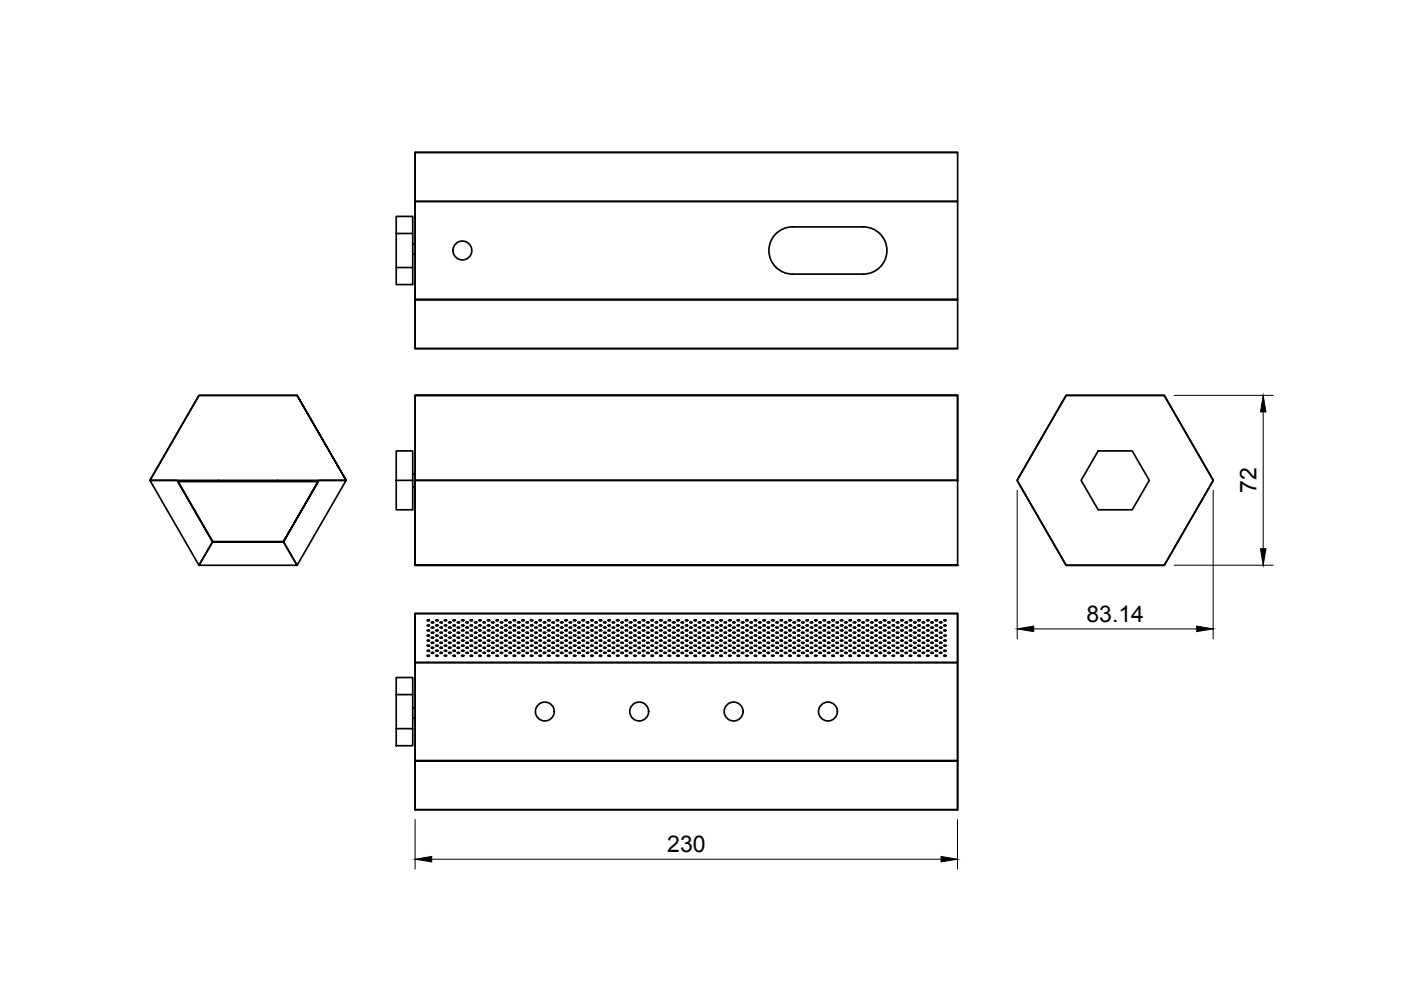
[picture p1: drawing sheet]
<svg xmlns="http://www.w3.org/2000/svg" width="297mm" height="210mm" viewBox="0 0 297 210" stroke-linecap="round" stroke-linejoin="round" font-family="sans-serif">
<defs><g id="words">
<g font-size="4.9">
<text x="266.4" y="104.6" transform="rotate(-90 266.4 104.6)">72</text>
<text x="230.3" y="131.9">83.14</text>
<text x="141.5" y="180.7">230</text>
</g>
</g></defs>
<!-- layer: Visible -->
<g fill="none" stroke="#000" stroke-width=".36">
<path d="M88 32.3h115v10.4h-115zM203 32.3h-115v41.6h115M84 45.9h3.5v3.6h-3.5zM84 49.5v7.2h3.5v3.6h-3.5v-3.6M87.5 49.5v7.2M87.5 53.9h.5M87.5 51.7h.5M88 42.7h115v20.8h-115v10.4h115v-10.4h-115zM164.2 49.9a5 5 0 0 1 3.8-1.8h15a5 5 0 0 1 5 5 5 5 0 0 1-5 5h-15a5 5 0 0 1-4.5-2.9 5 5 0 0 1 .7-5.3zM63 83.8h-20.8l-10.4 18h41.6l-10.4-18 10.4 18M84 95.6h3.5v6.2h-3.5zM88 83.8h115v18v-18z"/>
<path d="M226 83.8h20.8l10.4 18-10.4 18.1h-20.8l-10.4-18.1 10.4-18h20.8l10.4 18-10.4 18.1h-20.8l-10.4-18.1zM232.8 95.6h7.3l3.6 6.2-3.6 6.3h-7.3l-3.6-6.3zM31.8 101.8h5.8l7.5 13.1-2.9 5zM37.7 102.1l7.4 12.8-7.4-12.8h29.8l-7.4 12.8h-15h15l7.4-12.8M45.1 114.9h15l2.9 5h-20.8zM46.3 101.8v.3M58.8 101.8v.3M67.6 101.8h5.8l-10.4 18.1-2.9-5zM84 101.8v6.3h3.5v-6.3M87.5 100.5h.5M87.5 103.2h.5M203 101.8h-115v-18v36.1h115h-115v-18.1h115v18.1"/>
<path d="M88 130.1h115v10.4h-115v-10.4h115v41.6h-115zM90.6 131.5h.4l-.4 .1zM90.6 132.5l.4 .1-.4 .1zM90.6 137.9l.4 .1-.4 .1zM90.6 135.7l.4 .1-.4 .1zM90.6 134.7l.4 .1h-.4zM90.6 136.8l.4 .1-.4 .1zM90.6 133.6l.4 .1-.4 .1zM90.6 138.9l.4 .1-.4 .1zM91.5 135.1l.4 .1-.4 .1zM91.5 133l.4 .1h-.4zM91.5 137.3h.4l-.4 .1z"/>
<path d="M91.5 134.1h.4l-.4 .1zM91.5 136.2l.4 .1-.4 .1zM91.5 138.3l.4 .1-.4 .1zM91.5 131.9l.4 .1-.4 .1zM92.4 132.5l.5 .1-.5 .1zM92.4 133.6l.5 .1-.5 .1zM92.4 131.5h.5l-.5 .1zM92.4 136.8l.5 .1-.5 .1zM92.4 134.7l.5 .1h-.5zM92.4 137.9l.5 .1-.5 .1zM92.4 138.9l.5 .1-.5 .1zM92.4 135.7l.5 .1-.5 .1z"/>
<path d="M93.4 137.3h.4l-.4 .1zM93.4 131.9l.4 .1-.4 .1zM93.4 135.1l.4 .1-.4 .1zM93.4 138.3l.4 .1-.4 .1zM93.4 133l.4 .1h-.4zM93.4 134.1h.4l-.4 .1zM93.4 136.2l.4 .1-.4 .1zM94.3 136.8l.4 .1-.4 .1zM94.3 137.9l.4 .1-.4 .1zM94.3 133.6l.4 .1-.4 .1zM94.3 132.5l.4 .1-.4 .1zM94.3 131.5h.4l-.4 .1z"/>
<path d="M94.3 135.7l.4 .1-.4 .1zM94.3 134.7l.4 .1h-.4zM94.3 138.9l.4 .1-.4 .1zM95.2 138.3l.4 .1-.4 .1zM95.2 136.2l.4 .1-.4 .1zM95.2 133l.4 .1h-.4zM95.2 134.1h.4l-.4 .1zM95.2 137.3h.4l-.4 .1zM95.2 131.9l.4 .1-.4 .1zM95.2 135.1l.4 .1-.4 .1zM96.1 135.7l.4 .1-.4 .1zM96.1 133.6l.4 .1-.4 .1z"/>
<path d="M96.1 134.7l.4 .1h-.4zM96.1 137.9l.4 .1-.4 .1zM96.1 138.9l.4 .1-.4 .1zM96.1 132.5l.4 .1-.4 .1zM96.1 131.5h.4l-.4 .1zM96.1 136.8l.4 .1-.4 .1zM97 136.2l.4 .1-.4 .1zM97 134.1h.4l-.4 .1zM97 138.3l.4 .1-.4 .1zM97 133l.4 .1h-.4zM97 135.1l.4 .1-.4 .1zM97 131.9l.4 .1-.4 .1z"/>
<path d="M97 137.3h.4l-.4 .1zM97.9 136.8l.4 .1-.4 .1zM97.9 131.5h.4l-.4 .1zM97.9 133.6l.4 .1-.4 .1zM97.9 138.9l.4 .1-.4 .1zM97.9 137.9l.4 .1-.4 .1zM97.9 135.7l.4 .1-.4 .1zM97.9 132.5l.4 .1-.4 .1zM97.9 134.7l.4 .1h-.4zM98.8 137.3h.5l-.5 .1zM98.8 136.2l.5 .1-.5 .1zM98.8 133l.5 .1h-.5z"/>
<path d="M98.8 134.1h.5l-.5 .1zM98.8 131.9l.5 .1-.5 .1zM98.8 138.3l.5 .1-.5 .1zM98.8 135.1l.5 .1-.5 .1zM99.7 133.6l.5 .1-.5 .1zM99.7 135.7l.5 .1-.5 .1zM99.7 132.5l.5 .1-.5 .1zM99.7 134.7l.5 .1h-.5zM99.7 136.8l.5 .1-.5 .1zM99.7 137.9l.5 .1-.5 .1zM99.7 138.9l.5 .1-.5 .1zM99.7 131.5h.5l-.5 .1z"/>
<path d="M100.7 134.1h.4l-.4 .1zM100.7 131.9l.4 .1-.4 .1zM100.7 136.2l.4 .1-.4 .1zM100.7 138.3l.4 .1-.4 .1zM100.7 135.1l.4 .1-.4 .1zM100.7 137.3h.4l-.4 .1zM100.7 133l.4 .1h-.4zM101.6 134.7l.4 .1h-.4zM101.6 136.8l.4 .1-.4 .1zM101.6 138.9l.4 .1-.4 .1zM101.6 133.6l.4 .1-.4 .1zM101.6 131.5h.4l-.4 .1z"/>
<path d="M101.6 137.9l.4 .1-.4 .1zM101.6 135.7l.4 .1-.4 .1zM101.6 132.5l.4 .1-.4 .1zM102.5 135.1l.4 .1-.4 .1zM102.5 133l.4 .1h-.4zM102.5 138.3l.4 .1-.4 .1zM102.5 134.1h.4l-.4 .1zM102.5 131.9l.4 .1-.4 .1zM102.5 136.2l.4 .1-.4 .1zM102.5 137.3h.4l-.4 .1zM103.4 131.5h.4l-.4 .1zM103.4 132.5l.4 .1-.4 .1z"/>
<path d="M103.4 136.8l.4 .1-.4 .1zM103.4 134.7l.4 .1h-.4zM103.4 138.9l.4 .1-.4 .1zM103.4 135.7l.4 .1-.4 .1zM103.4 137.9l.4 .1-.4 .1zM103.4 133.6l.4 .1-.4 .1zM104.3 133l.4 .1h-.4zM104.3 131.9l.4 .1-.4 .1zM104.3 134.1h.4l-.4 .1zM104.3 136.2l.4 .1-.4 .1zM104.3 138.3l.4 .1-.4 .1zM104.3 137.3h.4l-.4 .1z"/>
<path d="M104.3 135.1l.4 .1-.4 .1zM105.2 133.6l.4 .1-.4 .1zM105.2 132.5l.4 .1-.4 .1zM105.2 131.5h.4l-.4 .1zM105.2 134.7l.4 .1h-.4zM105.2 136.8l.4 .1-.4 .1zM105.2 138.9l.4 .1-.4 .1zM105.2 135.7l.4 .1-.4 .1zM105.2 137.9l.4 .1-.4 .1zM106.1 134.1h.5l-.5 .1zM106.1 137.3h.5l-.5 .1zM106.1 133l.5 .1h-.5z"/>
<path d="M106.1 135.1l.5 .1-.5 .1zM106.1 138.3l.5 .1-.5 .1zM106.1 136.2l.5 .1-.5 .1zM106.1 131.9l.5 .1-.5 .1zM107 134.7l.5 .1h-.5zM107 136.8l.5 .1-.5 .1zM107 135.7l.5 .1-.5 .1zM107 137.9l.5 .1-.5 .1zM107 138.9l.5 .1-.5 .1zM107 133.6l.5 .1-.5 .1zM107 132.5l.5 .1-.5 .1zM107 131.5h.5l-.5 .1z"/>
<path d="M108 135.1l.4 .1-.4 .1zM108 137.3h.4l-.4 .1zM108 138.3l.4 .1-.4 .1zM108 136.2l.4 .1-.4 .1zM108 134.1h.4l-.4 .1zM108 131.9l.4 .1-.4 .1zM108 133l.4 .1h-.4zM108.9 137.9l.4 .1-.4 .1zM108.9 135.7l.4 .1-.4 .1zM108.9 138.9l.4 .1-.4 .1zM108.9 134.7l.4 .1h-.4zM108.9 131.5h.4l-.4 .1z"/>
<path d="M108.9 132.5l.4 .1-.4 .1zM108.9 136.8l.4 .1-.4 .1zM108.9 133.6l.4 .1-.4 .1zM109.8 131.9l.4 .1-.4 .1zM109.8 133l.4 .1h-.4zM109.8 136.2l.4 .1-.4 .1zM109.8 138.3l.4 .1-.4 .1zM109.8 135.1l.4 .1-.4 .1zM109.8 137.3h.4l-.4 .1zM109.8 134.1h.4l-.4 .1zM110.7 133.6l.4 .1-.4 .1zM110.7 132.5l.4 .1-.4 .1z"/>
<path d="M110.7 134.7l.4 .1h-.4zM110.7 135.7l.4 .1-.4 .1zM110.7 136.8l.4 .1-.4 .1zM110.7 137.9l.4 .1-.4 .1zM110.7 138.9l.4 .1-.4 .1zM110.7 131.5h.4l-.4 .1zM111.6 133l.4 .1h-.4zM111.6 135.1l.4 .1-.4 .1zM111.6 134.1h.4l-.4 .1zM111.6 136.2l.4 .1-.4 .1zM111.6 137.3h.4l-.4 .1zM111.6 138.3l.4 .1-.4 .1z"/>
<path d="M111.6 131.9l.4 .1-.4 .1zM112.5 137.9l.4 .1-.4 .1zM112.5 138.9l.4 .1-.4 .1zM112.5 134.7l.4 .1h-.4zM112.5 132.5l.4 .1-.4 .1zM112.5 133.6l.4 .1-.4 .1zM112.5 131.5h.4l-.4 .1zM112.5 135.7l.4 .1-.4 .1zM112.5 136.8l.4 .1-.4 .1zM113.4 138.3l.5 .1-.5 .1zM113.4 134.1h.5l-.5 .1zM113.4 135.1l.5 .1-.5 .1z"/>
<path d="M113.4 133l.5 .1h-.5zM113.4 136.2l.5 .1-.5 .1zM113.4 137.3h.5l-.5 .1zM113.4 131.9l.5 .1-.5 .1zM114.4 138.9l.4 .1-.4 .1zM114.4 131.5h.4l-.4 .1zM114.4 137.9l.4 .1-.4 .1zM114.4 136.8l.4 .1-.4 .1zM114.4 135.7l.4 .1-.4 .1zM114.4 134.7l.4 .1h-.4zM114.4 132.5l.4 .1-.4 .1zM114.4 133.6l.4 .1-.4 .1z"/>
<path d="M115.3 131.9l.4 .1-.4 .1zM115.3 138.3l.4 .1-.4 .1zM115.3 137.3h.4l-.4 .1zM115.3 136.2l.4 .1-.4 .1zM115.3 134.1h.4l-.4 .1zM115.3 135.1l.4 .1-.4 .1zM115.3 133l.4 .1h-.4zM116.2 131.5h.4l-.4 .1zM116.2 136.8l.4 .1-.4 .1zM116.2 135.7l.4 .1-.4 .1zM116.2 132.5l.4 .1-.4 .1zM116.2 134.7l.4 .1h-.4z"/>
<path d="M116.2 133.6l.4 .1-.4 .1zM116.2 138.9l.4 .1-.4 .1zM116.2 137.9l.4 .1-.4 .1zM117.1 135.1l.4 .1-.4 .1zM117.1 137.3h.4l-.4 .1zM117.1 136.2l.4 .1-.4 .1zM117.1 133l.4 .1h-.4zM117.1 131.9l.4 .1-.4 .1zM117.1 134.1h.4l-.4 .1zM117.1 138.3l.4 .1-.4 .1zM118 136.8l.4 .1-.4 .1zM118 131.5h.4l-.4 .1z"/>
<path d="M118 134.7l.4 .1h-.4zM118 135.7l.4 .1-.4 .1zM118 138.9l.4 .1-.4 .1zM118 133.6l.4 .1-.4 .1zM118 132.5l.4 .1-.4 .1zM118 137.9l.4 .1-.4 .1zM118.9 133l.4 .1h-.4zM118.9 136.2l.4 .1-.4 .1zM118.9 134.1h.4l-.4 .1zM118.9 135.1l.4 .1-.4 .1zM118.9 137.3h.4l-.4 .1zM118.9 131.9l.4 .1-.4 .1z"/>
<path d="M118.9 138.3l.4 .1-.4 .1zM119.8 131.5h.4l-.4 .1zM119.8 135.7l.4 .1-.4 .1zM119.8 132.5l.4 .1-.4 .1zM119.8 134.7l.4 .1h-.4zM119.8 133.6l.4 .1-.4 .1zM119.8 136.8l.4 .1-.4 .1zM119.8 138.9l.4 .1-.4 .1zM119.8 137.9l.4 .1-.4 .1zM120.7 133l.5 .1h-.5zM120.7 138.3l.5 .1-.5 .1zM120.7 135.1l.5 .1-.5 .1z"/>
<path d="M120.7 136.2l.5 .1-.5 .1zM120.7 137.3h.5l-.5 .1zM120.7 134.1h.5l-.5 .1zM120.7 131.9l.5 .1-.5 .1zM121.7 138.9l.4 .1-.4 .1zM121.7 131.5h.4l-.4 .1zM121.7 136.8l.4 .1-.4 .1zM121.7 133.6l.4 .1-.4 .1zM121.7 132.5l.4 .1-.4 .1zM121.7 137.9l.4 .1-.4 .1zM121.7 134.7l.4 .1h-.4zM121.7 135.7l.4 .1-.4 .1z"/>
<path d="M122.6 131.9l.4 .1-.4 .1zM122.6 137.3h.4l-.4 .1zM122.6 134.1h.4l-.4 .1zM122.6 135.1l.4 .1-.4 .1zM122.6 136.2l.4 .1-.4 .1zM122.6 138.3l.4 .1-.4 .1zM122.6 133l.4 .1h-.4zM123.5 132.5l.4 .1-.4 .1zM123.5 137.9l.4 .1-.4 .1zM123.5 133.6l.4 .1-.4 .1zM123.5 131.5h.4l-.4 .1zM123.5 136.8l.4 .1-.4 .1z"/>
<path d="M123.5 138.9l.4 .1-.4 .1zM123.5 135.7l.4 .1-.4 .1zM123.5 134.7l.4 .1h-.4zM124.4 137.3h.4l-.4 .1zM124.4 136.2l.4 .1-.4 .1zM124.4 138.3l.4 .1-.4 .1zM124.4 135.1l.4 .1-.4 .1zM124.4 134.1h.4l-.4 .1zM124.4 131.9l.4 .1-.4 .1zM124.4 133l.4 .1h-.4zM125.3 134.7l.4 .1h-.4zM125.3 136.8l.4 .1-.4 .1z"/>
<path d="M125.3 132.5l.4 .1-.4 .1zM125.3 137.9l.4 .1-.4 .1zM125.3 131.5h.4l-.4 .1zM125.3 135.7l.4 .1-.4 .1zM125.3 133.6l.4 .1-.4 .1zM125.3 138.9l.4 .1-.4 .1zM126.2 131.9l.4 .1-.4 .1zM126.2 137.3h.4l-.4 .1zM126.2 134.1h.4l-.4 .1zM126.2 138.3l.4 .1-.4 .1zM126.2 135.1l.4 .1-.4 .1zM126.2 133l.4 .1h-.4z"/>
<path d="M126.2 136.2l.4 .1-.4 .1zM127.1 134.7l.5 .1h-.5zM127.1 137.9l.5 .1-.5 .1zM127.1 135.7l.5 .1-.5 .1zM127.1 131.5h.5l-.5 .1zM127.1 133.6l.5 .1-.5 .1zM127.1 132.5l.5 .1-.5 .1zM127.1 136.8l.5 .1-.5 .1zM127.1 138.9l.5 .1-.5 .1zM128 138.3l.5 .1-.5 .1zM128 133l.5 .1h-.5zM128 131.9l.5 .1-.5 .1z"/>
<path d="M128 134.1h.5l-.5 .1zM128 135.1l.5 .1-.5 .1zM128 137.3h.5l-.5 .1zM128 136.2l.5 .1-.5 .1zM129 131.5h.4l-.4 .1zM129 134.7l.4 .1h-.4zM129 132.5l.4 .1-.4 .1zM129 137.9l.4 .1-.4 .1zM129 135.7l.4 .1-.4 .1zM129 133.6l.4 .1-.4 .1zM129 138.9l.4 .1-.4 .1zM129 136.8l.4 .1-.4 .1z"/>
<path d="M129.9 134.1h.4l-.4 .1zM129.9 138.3l.4 .1-.4 .1zM129.9 135.1l.4 .1-.4 .1zM129.9 131.9l.4 .1-.4 .1zM129.9 133l.4 .1h-.4zM129.9 137.3h.4l-.4 .1zM129.9 136.2l.4 .1-.4 .1zM130.8 135.7l.4 .1-.4 .1zM130.8 138.9l.4 .1-.4 .1zM130.8 132.5l.4 .1-.4 .1zM130.8 134.7l.4 .1h-.4zM130.8 136.8l.4 .1-.4 .1z"/>
<path d="M130.8 131.5h.4l-.4 .1zM130.8 137.9l.4 .1-.4 .1zM130.8 133.6l.4 .1-.4 .1zM131.7 133l.4 .1h-.4zM131.7 135.1l.4 .1-.4 .1zM131.7 137.3h.4l-.4 .1zM131.7 131.9l.4 .1-.4 .1zM131.7 134.1h.4l-.4 .1zM131.7 138.3l.4 .1-.4 .1zM131.7 136.2l.4 .1-.4 .1zM132.6 131.5h.4l-.4 .1zM132.6 137.9l.4 .1-.4 .1z"/>
<path d="M132.6 133.6l.4 .1-.4 .1zM132.6 132.5l.4 .1-.4 .1zM132.6 134.7l.4 .1h-.4zM132.6 136.8l.4 .1-.4 .1zM132.6 135.7l.4 .1-.4 .1zM132.6 138.9l.4 .1-.4 .1zM133.5 138.3l.4 .1-.4 .1zM133.5 134.1h.4l-.4 .1zM133.5 133l.4 .1h-.4zM133.5 137.3h.4l-.4 .1zM133.5 135.1l.4 .1-.4 .1zM133.5 131.9l.4 .1-.4 .1z"/>
<path d="M133.5 136.2l.4 .1-.4 .1zM134.4 136.8l.5 .1-.5 .1zM134.4 135.7l.5 .1-.5 .1zM134.4 134.7l.5 .1h-.5zM134.4 137.9l.5 .1-.5 .1zM134.4 131.5h.5l-.5 .1zM134.4 132.5l.5 .1-.5 .1zM134.4 133.6l.5 .1-.5 .1zM134.4 138.9l.5 .1-.5 .1zM135.3 131.9l.5 .1-.5 .1zM135.3 133l.5 .1h-.5zM135.3 134.1h.5l-.5 .1z"/>
<path d="M135.3 138.3l.5 .1-.5 .1zM135.3 135.1l.5 .1-.5 .1zM135.3 137.3h.5l-.5 .1zM135.3 136.2l.5 .1-.5 .1zM136.3 132.5l.4 .1-.4 .1zM136.3 131.5h.4l-.4 .1zM136.3 134.7l.4 .1h-.4zM136.3 136.8l.4 .1-.4 .1zM136.3 137.9l.4 .1-.4 .1zM136.3 138.9l.4 .1-.4 .1zM136.3 133.6l.4 .1-.4 .1zM136.3 135.7l.4 .1-.4 .1z"/>
<path d="M137.2 135.1l.4 .1-.4 .1zM137.2 134.1h.4l-.4 .1zM137.2 133l.4 .1h-.4zM137.2 138.3l.4 .1-.4 .1zM137.2 136.2l.4 .1-.4 .1zM137.2 131.9l.4 .1-.4 .1zM137.2 137.3h.4l-.4 .1zM138.1 133.6l.4 .1-.4 .1zM138.1 135.7l.4 .1-.4 .1zM138.1 136.8l.4 .1-.4 .1zM138.1 138.9l.4 .1-.4 .1zM138.1 134.7l.4 .1h-.4z"/>
<path d="M138.1 131.5h.4l-.4 .1zM138.1 132.5l.4 .1-.4 .1zM138.1 137.9l.4 .1-.4 .1zM139 137.3h.4l-.4 .1zM139 135.1l.4 .1-.4 .1zM139 136.2l.4 .1-.4 .1zM139 138.3l.4 .1-.4 .1zM139 133l.4 .1h-.4zM139 131.9l.4 .1-.4 .1zM139 134.1h.4l-.4 .1zM139.9 138.9l.4 .1-.4 .1zM139.9 133.6l.4 .1-.4 .1z"/>
<path d="M139.9 131.5h.4l-.4 .1zM139.9 135.7l.4 .1-.4 .1zM139.9 136.8l.4 .1-.4 .1zM139.9 137.9l.4 .1-.4 .1zM139.9 132.5l.4 .1-.4 .1zM139.9 134.7l.4 .1h-.4zM140.8 136.2l.4 .1-.4 .1zM140.8 133l.4 .1h-.4zM140.8 131.9l.4 .1-.4 .1zM140.8 134.1h.4l-.4 .1zM140.8 135.1l.4 .1-.4 .1zM140.8 138.3l.4 .1-.4 .1z"/>
<path d="M140.8 137.3h.4l-.4 .1zM141.7 138.9l.5 .1-.5 .1zM141.7 133.6l.5 .1-.5 .1zM141.7 135.7l.5 .1-.5 .1zM141.7 137.9l.5 .1-.5 .1zM141.7 131.5h.5l-.5 .1zM141.7 132.5l.5 .1-.5 .1zM141.7 134.7l.5 .1h-.5zM141.7 136.8l.5 .1-.5 .1zM142.6 134.1h.5l-.5 .1zM142.6 136.2l.5 .1-.5 .1zM142.6 138.3l.5 .1-.5 .1z"/>
<path d="M142.6 131.9l.5 .1-.5 .1zM142.6 133l.5 .1h-.5zM142.6 135.1l.5 .1-.5 .1zM142.6 137.3h.5l-.5 .1zM143.6 132.5l.4 .1-.4 .1zM143.6 134.7l.4 .1h-.4zM143.6 135.7l.4 .1-.4 .1zM143.6 136.8l.4 .1-.4 .1zM143.6 133.6l.4 .1-.4 .1zM143.6 131.5h.4l-.4 .1zM143.6 138.9l.4 .1-.4 .1zM143.6 137.9l.4 .1-.4 .1z"/>
<path d="M144.5 137.3h.4l-.4 .1zM144.5 135.1l.4 .1-.4 .1zM144.5 131.9l.4 .1-.4 .1zM144.5 134.1h.4l-.4 .1zM144.5 138.3l.4 .1-.4 .1zM144.5 136.2l.4 .1-.4 .1zM144.5 133l.4 .1h-.4zM145.4 136.8l.4 .1-.4 .1zM145.4 134.7l.4 .1h-.4zM145.4 133.6l.4 .1-.4 .1zM145.4 138.9l.4 .1-.4 .1zM145.4 131.5h.4l-.4 .1z"/>
<path d="M145.4 135.7l.4 .1-.4 .1zM145.4 137.9l.4 .1-.4 .1zM145.4 132.5l.4 .1-.4 .1zM146.3 135.1l.4 .1-.4 .1zM146.3 138.3l.4 .1-.4 .1zM146.3 131.9l.4 .1-.4 .1zM146.3 133l.4 .1h-.4zM146.3 134.1h.4l-.4 .1zM146.3 137.3h.4l-.4 .1zM146.3 136.2l.4 .1-.4 .1zM147.2 134.7l.4 .1h-.4zM147.2 132.5l.4 .1-.4 .1z"/>
<path d="M147.2 131.5h.4l-.4 .1zM147.2 137.9l.4 .1-.4 .1zM147.2 136.8l.4 .1-.4 .1zM147.2 135.7l.4 .1-.4 .1zM147.2 133.6l.4 .1-.4 .1zM147.2 138.9l.4 .1-.4 .1zM148.1 134.1h.4l-.4 .1zM148.1 138.3l.4 .1-.4 .1zM148.1 131.9l.4 .1-.4 .1zM148.1 135.1l.4 .1-.4 .1zM148.1 137.3h.4l-.4 .1zM148.1 133l.4 .1h-.4z"/>
<path d="M148.1 136.2l.4 .1-.4 .1zM149 135.7l.5 .1-.5 .1zM149 132.5l.5 .1-.5 .1zM149 138.9l.5 .1-.5 .1zM149 136.8l.5 .1-.5 .1zM149 133.6l.5 .1-.5 .1zM149 134.7l.5 .1h-.5zM149 131.5h.5l-.5 .1zM149 137.9l.5 .1-.5 .1zM150 138.3l.4 .1-.4 .1zM150 133l.4 .1h-.4zM150 131.9l.4 .1-.4 .1z"/>
<path d="M150 136.2l.4 .1-.4 .1zM150 134.1h.4l-.4 .1zM150 137.3h.4l-.4 .1zM150 135.1l.4 .1-.4 .1zM150.9 137.9l.4 .1-.4 .1zM150.9 133.6l.4 .1-.4 .1zM150.9 132.5l.4 .1-.4 .1zM150.9 135.7l.4 .1-.4 .1zM150.9 138.9l.4 .1-.4 .1zM150.9 134.7l.4 .1h-.4zM150.9 131.5h.4l-.4 .1zM150.9 136.8l.4 .1-.4 .1z"/>
<path d="M151.8 131.9l.4 .1-.4 .1zM151.8 137.3h.4l-.4 .1zM151.8 133l.4 .1h-.4zM151.8 136.2l.4 .1-.4 .1zM151.8 134.1h.4l-.4 .1zM151.8 135.1l.4 .1-.4 .1zM151.8 138.3l.4 .1-.4 .1zM152.7 138.9l.4 .1-.4 .1zM152.7 134.7l.4 .1h-.4zM152.7 137.9l.4 .1-.4 .1zM152.7 135.7l.4 .1-.4 .1zM152.7 131.5h.4l-.4 .1z"/>
<path d="M152.7 132.5l.4 .1-.4 .1zM152.7 133.6l.4 .1-.4 .1zM152.7 136.8l.4 .1-.4 .1zM153.6 133l.4 .1h-.4zM153.6 135.1l.4 .1-.4 .1zM153.6 138.3l.4 .1-.4 .1zM153.6 136.2l.4 .1-.4 .1zM153.6 131.9l.4 .1-.4 .1zM153.6 134.1h.4l-.4 .1zM153.6 137.3h.4l-.4 .1zM154.5 138.9l.4 .1-.4 .1zM154.5 137.9l.4 .1-.4 .1z"/>
<path d="M154.5 133.6l.4 .1-.4 .1zM154.5 131.5h.4l-.4 .1zM154.5 135.7l.4 .1-.4 .1zM154.5 134.7l.4 .1h-.4zM154.5 132.5l.4 .1-.4 .1zM154.5 136.8l.4 .1-.4 .1zM155.4 136.2l.4 .1-.4 .1zM155.4 138.3l.4 .1-.4 .1zM155.4 135.1l.4 .1-.4 .1zM155.4 134.1h.4l-.4 .1zM155.4 131.9l.4 .1-.4 .1zM155.4 137.3h.4l-.4 .1z"/>
<path d="M155.4 133l.4 .1h-.4zM156.3 133.6l.5 .1-.5 .1zM156.3 134.7l.5 .1h-.5zM156.3 138.9l.5 .1-.5 .1zM156.3 137.9l.5 .1-.5 .1zM156.3 131.5h.5l-.5 .1zM156.3 132.5l.5 .1-.5 .1zM156.3 136.8l.5 .1-.5 .1zM156.3 135.7l.5 .1-.5 .1zM157.3 131.9l.4 .1-.4 .1zM157.3 137.3h.4l-.4 .1zM157.3 135.1l.4 .1-.4 .1z"/>
<path d="M157.3 133l.4 .1h-.4zM157.3 134.1h.4l-.4 .1zM157.3 138.3l.4 .1-.4 .1zM157.3 136.2l.4 .1-.4 .1zM158.2 138.9l.4 .1-.4 .1zM158.2 132.5l.4 .1-.4 .1zM158.2 131.5h.4l-.4 .1zM158.2 135.7l.4 .1-.4 .1zM158.2 136.8l.4 .1-.4 .1zM158.2 137.9l.4 .1-.4 .1zM158.2 133.6l.4 .1-.4 .1zM158.2 134.7l.4 .1h-.4z"/>
<path d="M159.1 136.2l.4 .1-.4 .1zM159.1 137.3h.4l-.4 .1zM159.1 134.1h.4l-.4 .1zM159.1 135.1l.4 .1-.4 .1zM159.1 138.3l.4 .1-.4 .1zM159.1 131.9l.4 .1-.4 .1zM159.1 133l.4 .1h-.4zM160 137.9l.4 .1-.4 .1zM160 135.7l.4 .1-.4 .1zM160 133.6l.4 .1-.4 .1zM160 136.8l.4 .1-.4 .1zM160 131.5h.4l-.4 .1z"/>
<path d="M160 138.9l.4 .1-.4 .1zM160 134.7l.4 .1h-.4zM160 132.5l.4 .1-.4 .1zM160.9 136.2l.4 .1-.4 .1zM160.9 131.9l.4 .1-.4 .1zM160.9 133l.4 .1h-.4zM160.9 135.1l.4 .1-.4 .1zM160.9 134.1h.4l-.4 .1zM160.9 138.3l.4 .1-.4 .1zM160.9 137.3h.4l-.4 .1zM161.8 132.5l.4 .1-.4 .1zM161.8 137.9l.4 .1-.4 .1z"/>
<path d="M161.8 136.8l.4 .1-.4 .1zM161.8 135.7l.4 .1-.4 .1zM161.8 131.5h.4l-.4 .1zM161.8 133.6l.4 .1-.4 .1zM161.8 134.7l.4 .1h-.4zM161.8 138.9l.4 .1-.4 .1zM162.7 137.3h.4l-.4 .1zM162.7 135.1l.4 .1-.4 .1zM162.7 133l.4 .1h-.4zM162.7 136.2l.4 .1-.4 .1zM162.7 131.9l.4 .1-.4 .1zM162.7 134.1h.4l-.4 .1z"/>
<path d="M162.7 138.3l.4 .1-.4 .1zM163.6 134.7l.5 .1h-.5zM163.6 137.9l.5 .1-.5 .1zM163.6 138.9l.5 .1-.5 .1zM163.6 135.7l.5 .1-.5 .1zM163.6 131.5h.5l-.5 .1zM163.6 133.6l.5 .1-.5 .1zM163.6 132.5l.5 .1-.5 .1zM163.6 136.8l.5 .1-.5 .1zM164.6 134.1h.4l-.4 .1zM164.6 136.2l.4 .1-.4 .1zM164.6 133l.4 .1h-.4z"/>
<path d="M164.6 135.1l.4 .1-.4 .1zM164.6 131.9l.4 .1-.4 .1zM164.6 138.3l.4 .1-.4 .1zM164.6 137.3h.4l-.4 .1zM165.5 136.8l.4 .1-.4 .1zM165.5 134.7l.4 .1h-.4zM165.5 132.5l.4 .1-.4 .1zM165.5 133.6l.4 .1-.4 .1zM165.5 131.5h.4l-.4 .1zM165.5 135.7l.4 .1-.4 .1zM165.5 137.9l.4 .1-.4 .1zM165.5 138.9l.4 .1-.4 .1z"/>
<path d="M166.4 136.2l.4 .1-.4 .1zM166.4 133l.4 .1h-.4zM166.4 131.9l.4 .1-.4 .1zM166.4 135.1l.4 .1-.4 .1zM166.4 137.3h.4l-.4 .1zM166.4 134.1h.4l-.4 .1zM166.4 138.3l.4 .1-.4 .1zM167.3 136.8l.4 .1-.4 .1zM167.3 132.5l.4 .1-.4 .1zM167.3 138.9l.4 .1-.4 .1zM167.3 137.9l.4 .1-.4 .1zM167.3 135.7l.4 .1-.4 .1z"/>
<path d="M167.3 133.6l.4 .1-.4 .1zM167.3 131.5h.4l-.4 .1zM167.3 134.7l.4 .1h-.4zM168.2 136.2l.4 .1-.4 .1zM168.2 135.1l.4 .1-.4 .1zM168.2 131.9l.4 .1-.4 .1zM168.2 137.3h.4l-.4 .1zM168.2 138.3l.4 .1-.4 .1zM168.2 133l.4 .1h-.4zM168.2 134.1h.4l-.4 .1zM169.1 132.5l.4 .1-.4 .1zM169.1 137.9l.4 .1-.4 .1z"/>
<path d="M169.1 131.5h.4l-.4 .1zM169.1 135.7l.4 .1-.4 .1zM169.1 133.6l.4 .1-.4 .1zM169.1 138.9l.4 .1-.4 .1zM169.1 134.7l.4 .1h-.4zM169.1 136.8l.4 .1-.4 .1zM170 137.3h.4l-.4 .1zM170 133l.4 .1h-.4zM170 134.1h.4l-.4 .1zM170 131.9l.4 .1-.4 .1zM170 136.2l.4 .1-.4 .1zM170 135.1l.4 .1-.4 .1z"/>
<path d="M170 138.3l.4 .1-.4 .1zM170.9 138.9l.5 .1-.5 .1zM170.9 137.9l.5 .1-.5 .1zM170.9 133.6l.5 .1-.5 .1zM170.9 135.7l.5 .1-.5 .1zM170.9 136.8l.5 .1-.5 .1zM170.9 131.5h.5l-.5 .1zM170.9 132.5l.5 .1-.5 .1zM170.9 134.7l.5 .1h-.5zM171.9 137.3h.4l-.4 .1zM171.9 138.3l.4 .1-.4 .1zM171.9 133l.4 .1h-.4z"/>
<path d="M171.9 134.1h.4l-.4 .1zM171.9 131.9l.4 .1-.4 .1zM171.9 135.1l.4 .1-.4 .1zM171.9 136.2l.4 .1-.4 .1zM172.8 136.8l.4 .1-.4 .1zM172.8 137.9l.4 .1-.4 .1zM172.8 131.5h.4l-.4 .1zM172.8 135.7l.4 .1-.4 .1zM172.8 133.6l.4 .1-.4 .1zM172.8 132.5l.4 .1-.4 .1zM172.8 138.9l.4 .1-.4 .1zM172.8 134.7l.4 .1h-.4z"/>
<path d="M173.7 131.9l.4 .1-.4 .1zM173.7 138.3l.4 .1-.4 .1zM173.7 133l.4 .1h-.4zM173.7 134.1h.4l-.4 .1zM173.7 135.1l.4 .1-.4 .1zM173.7 137.3h.4l-.4 .1zM173.7 136.2l.4 .1-.4 .1zM174.6 137.9l.4 .1-.4 .1zM174.6 134.7l.4 .1h-.4zM174.6 132.5l.4 .1-.4 .1zM174.6 135.7l.4 .1-.4 .1zM174.6 136.8l.4 .1-.4 .1z"/>
<path d="M174.6 133.6l.4 .1-.4 .1zM174.6 131.5h.4l-.4 .1zM174.6 138.9l.4 .1-.4 .1zM175.5 133l.4 .1h-.4zM175.5 136.2l.4 .1-.4 .1zM175.5 137.3h.4l-.4 .1zM175.5 138.3l.4 .1-.4 .1zM175.5 131.9l.4 .1-.4 .1zM175.5 134.1h.4l-.4 .1zM175.5 135.1l.4 .1-.4 .1zM176.4 131.5h.4l-.4 .1zM176.4 137.9l.4 .1-.4 .1z"/>
<path d="M176.4 134.7l.4 .1h-.4zM176.4 133.6l.4 .1-.4 .1zM176.4 132.5l.4 .1-.4 .1zM176.4 138.9l.4 .1-.4 .1zM176.4 136.8l.4 .1-.4 .1zM176.4 135.7l.4 .1-.4 .1zM177.3 131.9l.4 .1-.4 .1zM177.3 133l.4 .1h-.4zM177.3 135.1l.4 .1-.4 .1zM177.3 138.3l.4 .1-.4 .1zM177.3 137.3h.4l-.4 .1zM177.3 134.1h.4l-.4 .1z"/>
<path d="M177.3 136.2l.4 .1-.4 .1zM178.3 136.8l.4 .1-.4 .1zM178.3 131.5h.4l-.4 .1zM178.3 132.5l.4 .1-.4 .1zM178.3 133.6l.4 .1-.4 .1zM178.3 134.7l.4 .1h-.4zM178.3 135.7l.4 .1-.4 .1zM178.3 137.9l.4 .1-.4 .1zM178.3 138.9l.4 .1-.4 .1zM179.2 136.2l.4 .1-.4 .1zM179.2 135.1l.4 .1-.4 .1zM179.2 131.9l.4 .1-.4 .1z"/>
<path d="M179.2 138.3l.4 .1-.4 .1zM179.2 137.3h.4l-.4 .1zM179.2 134.1h.4l-.4 .1zM179.2 133l.4 .1h-.4zM180.1 136.8l.4 .1-.4 .1zM180.1 133.6l.4 .1-.4 .1zM180.1 132.5l.4 .1-.4 .1zM180.1 135.7l.4 .1-.4 .1zM180.1 131.5h.4l-.4 .1zM180.1 134.7l.4 .1h-.4zM180.1 137.9l.4 .1-.4 .1zM180.1 138.9l.4 .1-.4 .1z"/>
<path d="M181 136.2l.4 .1-.4 .1zM181 137.3h.4l-.4 .1zM181 131.9l.4 .1-.4 .1zM181 133l.4 .1h-.4zM181 134.1h.4l-.4 .1zM181 138.3l.4 .1-.4 .1zM181 135.1l.4 .1-.4 .1zM181.9 137.9l.4 .1-.4 .1zM181.9 131.5h.4l-.4 .1zM181.9 132.5l.4 .1-.4 .1zM181.9 135.7l.4 .1-.4 .1zM181.9 136.8l.4 .1-.4 .1z"/>
<path d="M181.9 133.6l.4 .1-.4 .1zM181.9 134.7l.4 .1h-.4zM181.9 138.9l.4 .1-.4 .1zM182.8 137.3h.4l-.4 .1zM182.8 138.3l.4 .1-.4 .1zM182.8 131.9l.4 .1-.4 .1zM182.8 133l.4 .1h-.4zM182.8 134.1h.4l-.4 .1zM182.8 135.1l.4 .1-.4 .1zM182.8 136.2l.4 .1-.4 .1zM183.7 134.7l.4 .1h-.4zM183.7 133.6l.4 .1-.4 .1z"/>
<path d="M183.7 131.5h.4l-.4 .1zM183.7 136.8l.4 .1-.4 .1zM183.7 135.7l.4 .1-.4 .1zM183.7 137.9l.4 .1-.4 .1zM183.7 132.5l.4 .1-.4 .1zM183.7 138.9l.4 .1-.4 .1zM184.6 138.3l.5 .1-.5 .1zM184.6 134.1h.5l-.5 .1zM184.6 131.9l.5 .1-.5 .1zM184.6 137.3h.5l-.5 .1zM184.6 135.1l.5 .1-.5 .1zM184.6 133l.5 .1h-.5z"/>
<path d="M184.6 136.2l.5 .1-.5 .1zM185.6 136.8l.4 .1-.4 .1zM185.6 135.7l.4 .1-.4 .1zM185.6 138.9l.4 .1-.4 .1zM185.6 137.9l.4 .1-.4 .1zM185.6 132.5l.4 .1-.4 .1zM185.6 131.5h.4l-.4 .1zM185.6 133.6l.4 .1-.4 .1zM185.6 134.7l.4 .1h-.4zM186.5 133l.4 .1h-.4zM186.5 134.1h.4l-.4 .1zM186.5 135.1l.4 .1-.4 .1z"/>
<path d="M186.5 138.3l.4 .1-.4 .1zM186.5 136.2l.4 .1-.4 .1zM186.5 137.3h.4l-.4 .1zM186.5 131.9l.4 .1-.4 .1zM187.4 131.5h.4l-.4 .1zM187.4 137.9l.4 .1-.4 .1zM187.4 138.9l.4 .1-.4 .1zM187.4 134.7l.4 .1h-.4zM187.4 132.5l.4 .1-.4 .1zM187.4 136.8l.4 .1-.4 .1zM187.4 133.6l.4 .1-.4 .1zM187.4 135.7l.4 .1-.4 .1z"/>
<path d="M188.3 133l.4 .1h-.4zM188.3 136.2l.4 .1-.4 .1zM188.3 135.1l.4 .1-.4 .1zM188.3 138.3l.4 .1-.4 .1zM188.3 134.1h.4l-.4 .1zM188.3 131.9l.4 .1-.4 .1zM188.3 137.3h.4l-.4 .1zM189.2 134.7l.4 .1h-.4zM189.2 133.6l.4 .1-.4 .1zM189.2 135.7l.4 .1-.4 .1zM189.2 132.5l.4 .1-.4 .1zM189.2 138.9l.4 .1-.4 .1z"/>
<path d="M189.2 137.9l.4 .1-.4 .1zM189.2 131.5h.4l-.4 .1zM189.2 136.8l.4 .1-.4 .1zM190.1 133l.4 .1h-.4zM190.1 131.9l.4 .1-.4 .1zM190.1 134.1h.4l-.4 .1zM190.1 137.3h.4l-.4 .1zM190.1 138.3l.4 .1-.4 .1zM190.1 135.1l.4 .1-.4 .1zM190.1 136.2l.4 .1-.4 .1zM191 138.9l.5 .1-.5 .1zM191 134.7l.5 .1h-.5z"/>
<path d="M191 137.9l.5 .1-.5 .1zM191 133.6l.5 .1-.5 .1zM191 132.5l.5 .1-.5 .1zM191 135.7l.5 .1-.5 .1zM191 131.5h.5l-.5 .1zM191 136.8l.5 .1-.5 .1zM191.9 134.1h.5l-.5 .1zM191.9 131.9l.5 .1-.5 .1zM191.9 137.3h.5l-.5 .1zM191.9 135.1l.5 .1-.5 .1zM191.9 136.2l.5 .1-.5 .1zM191.9 133l.5 .1h-.5z"/>
<path d="M191.9 138.3l.5 .1-.5 .1zM192.9 136.8l.4 .1-.4 .1zM192.9 137.9l.4 .1-.4 .1zM192.9 134.7l.4 .1h-.4zM192.9 133.6l.4 .1-.4 .1zM192.9 138.9l.4 .1-.4 .1zM192.9 135.7l.4 .1-.4 .1zM192.9 132.5l.4 .1-.4 .1zM192.9 131.5h.4l-.4 .1zM193.8 134.1h.4l-.4 .1zM193.8 135.1l.4 .1-.4 .1zM193.8 137.3h.4l-.4 .1z"/>
<path d="M193.8 138.3l.4 .1-.4 .1zM193.8 133l.4 .1h-.4zM193.8 131.9l.4 .1-.4 .1zM193.8 136.2l.4 .1-.4 .1zM194.7 136.8l.4 .1-.4 .1zM194.7 135.7l.4 .1-.4 .1zM194.7 134.7l.4 .1h-.4zM194.7 133.6l.4 .1-.4 .1zM194.7 132.5l.4 .1-.4 .1zM194.7 131.5h.4l-.4 .1zM194.7 138.9l.4 .1-.4 .1zM194.7 137.9l.4 .1-.4 .1z"/>
<path d="M195.6 138.3l.4 .1-.4 .1zM195.6 133l.4 .1h-.4zM195.6 137.3h.4l-.4 .1zM195.6 136.2l.4 .1-.4 .1zM195.6 134.1h.4l-.4 .1zM195.6 131.9l.4 .1-.4 .1zM195.6 135.1l.4 .1-.4 .1zM196.5 137.9l.4 .1-.4 .1zM196.5 138.9l.4 .1-.4 .1zM196.5 133.6l.4 .1-.4 .1zM196.5 135.7l.4 .1-.4 .1zM196.5 134.7l.4 .1h-.4z"/>
<path d="M196.5 136.8l.4 .1-.4 .1zM196.5 132.5l.4 .1-.4 .1zM196.5 131.5h.4l-.4 .1zM197.4 133l.4 .1h-.4zM197.4 137.3h.4l-.4 .1zM197.4 135.1l.4 .1-.4 .1zM197.4 136.2l.4 .1-.4 .1zM197.4 138.3l.4 .1-.4 .1zM197.4 131.9l.4 .1-.4 .1zM197.4 134.1h.4l-.4 .1zM198.3 135.7l.5 .1-.5 .1zM198.3 133.6l.5 .1-.5 .1z"/>
<path d="M198.3 132.5l.5 .1-.5 .1zM198.3 137.9l.5 .1-.5 .1zM198.3 131.5h.5l-.5 .1zM198.3 138.9l.5 .1-.5 .1zM198.3 136.8l.5 .1-.5 .1zM198.3 134.7l.5 .1h-.5zM199.2 138.3l.5 .1-.5 .1zM199.2 134.1h.5l-.5 .1zM199.2 135.1l.5 .1-.5 .1zM199.2 133l.5 .1h-.5zM199.2 131.9l.5 .1-.5 .1zM199.2 137.3h.5l-.5 .1z"/>
<path d="M199.2 136.2l.5 .1-.5 .1zM200.2 132.5l.4 .1-.4 .1zM200.2 131.5h.4l-.4 .1zM200.2 135.7l.4 .1-.4 .1zM200.2 138.9l.4 .1-.4 .1zM200.2 136.8l.4 .1-.4 .1zM200.2 133.6l.4 .1-.4 .1zM200.2 137.9l.4 .1-.4 .1zM200.2 134.7l.4 .1h-.4zM84 154.5h3.5v3.6h-3.5zM84 143.7h3.5v3.6h-3.5zM84 147.3v7.2"/>
<path d="M87.5 147.3v7.2M87.5 150.1h.5M87.5 152.2h.5M88 140.5h115v20.8h-115v10.4h115v-10.4h-115z"/>
<circle cx="98" cy="53.1" r="2"/>
<circle cx="115.5" cy="150.9" r="2"/>
<circle cx="135.5" cy="150.9" r="2"/>
<circle cx="155.5" cy="150.9" r="2"/>
<circle cx="175.5" cy="150.9" r="2"/>
</g>
<!-- layer: FD_Dimensions -->
<path d="M248.9 83.8h21M267.8 87.3v29M215.7 103.9v31.5M248.9 119.8h21M257.2 103.9v31.5M219.2 133.3h34.5M88 173.8v10.5M203 173.8v10.5M91.5 182.2h108" fill="none" stroke="#000" stroke-width=".21"/>
<path d="M267.8 83.8l.6 3.5h-1.1zM267.3 116.3h1.1l-.6 3.5zM215.7 133.3l3.5-.5v1.1zM253.7 132.8l3.5 .5-3.5 .6zM88 182.2l3.5-.6v1.1zM199.5 181.6l3.5 .6-3.5 .5z" fill="#000" stroke="#000" stroke-width=".21"/>
<use href="#words"/>
</svg>
